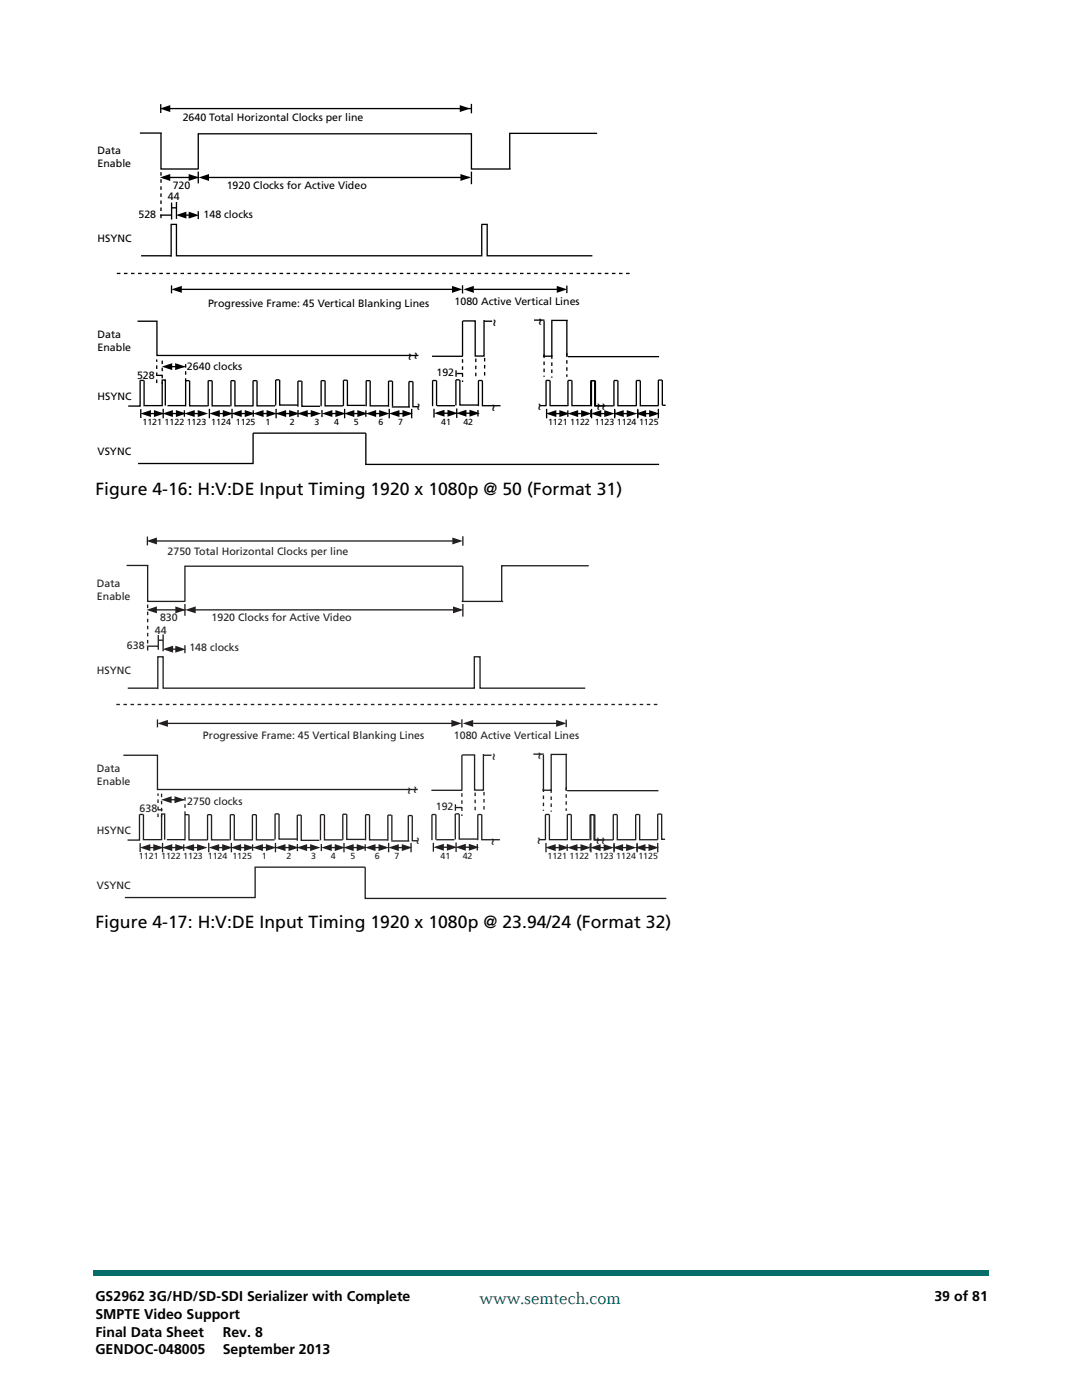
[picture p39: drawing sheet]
<svg xmlns="http://www.w3.org/2000/svg" width="216mm" height="279mm" viewBox="0 0 216 279" stroke-linecap="round" stroke-linejoin="round" font-family="sans-serif">
<defs><g id="words">
<g font-size="3.5">
<text x="19" y="98.8">Figure 4-16: H:V:DE Input Timing 1920 x 1080p @ 50 (Format 31)</text>
<text x="19" y="185.2">Figure 4-17: H:V:DE Input Timing 1920 x 1080p @ 23.94/24 (Format 32)</text>
</g>
<text font-size="3.5" fill="#086d68" x="95.7" y="260.2">www.semtech.com</text>
<g font-size="2.8">
<text x="99.4" y="65.3" transform="rotate(-90 99.4 65.3)">~</text>
<text x="108.5" y="65" transform="rotate(-90 108.5 65)">~</text>
<text x="82.5" y="72" transform="rotate(-90 82.5 72)">~</text>
<text x="83.7" y="71.8" transform="rotate(-90 83.7 71.8)">~</text>
<text x="84.3" y="82.1" transform="rotate(-90 84.3 82.1)">~</text>
<text x="99.2" y="82.3" transform="rotate(-90 99.2 82.3)">~</text>
<text x="108.4" y="81.9" transform="rotate(-90 108.4 81.9)">~</text>
<text x="120.2" y="82" transform="rotate(-90 120.2 82)">~</text>
<text x="121.2" y="81.9" transform="rotate(-90 121.2 81.9)">~</text>
<text x="19" y="259.7">GS2962 3G/HD/SD-SDI Serializer with Complete</text>
<text x="19" y="263.2">SMPTE Video Support</text>
<text x="186.5" y="259.7">39 of 81</text>
<text x="19" y="266.7">Final Data Sheet</text>
<text x="44.4" y="266.7">Rev. 8</text>
<text x="19" y="270.3">GENDOC-048005</text>
<text x="44.5" y="270.3">September 2013</text>
</g>
<g font-size="2.8" fill="#231f20">
<text x="99.3" y="152" transform="rotate(-90 99.3 152)">~</text>
<text x="108.4" y="151.6" transform="rotate(-90 108.4 151.6)">~</text>
<text x="82.4" y="158.6" transform="rotate(-90 82.4 158.6)">~</text>
<text x="83.6" y="158.4" transform="rotate(-90 83.6 158.4)">~</text>
<text x="84.1" y="168.7" transform="rotate(-90 84.1 168.7)">~</text>
<text x="99.1" y="168.9" transform="rotate(-90 99.1 168.9)">~</text>
<text x="108.3" y="168.6" transform="rotate(-90 108.3 168.6)">~</text>
<text x="120.1" y="168.6" transform="rotate(-90 120.1 168.6)">~</text>
<text x="121.1" y="168.6" transform="rotate(-90 121.1 168.6)">~</text>
</g>
<g font-size="2.1">
<text x="36.5" y="24.2">2640 Total Horizontal Clocks per line</text>
<text x="19.5" y="30.8">Data</text>
<text x="19.5" y="33.4">Enable</text>
<text x="33.5" y="39.9">44</text>
<text x="34.5" y="37.7">720</text>
<text x="45.2" y="37.7">1920 Clocks for Active Video</text>
<text x="27.6" y="43.6">528</text>
<text x="40.6" y="43.6">148 clocks</text>
<text x="19.5" y="48.3">HSYNC</text>
<text x="41.5" y="61.3">Progressive Frame: 45 Vertical Blanking Lines</text>
<text x="90.7" y="60.9">1080 Active Vertical Lines</text>
<text x="19.5" y="67.5">Data</text>
<text x="19.5" y="70.1">Enable</text>
<text x="27.3" y="75.5">528</text>
<text x="37.3" y="73.8">2640 clocks</text>
<text x="87.1" y="75.1">192</text>
<text x="19.5" y="79.9">HSYNC</text>
<text x="19.5" y="90.9">VSYNC</text>
</g>
<g font-size="2.1" fill="#231f20">
<text x="33.5" y="110.7">2750 Total Horizontal Clocks per line</text>
<text x="19.3" y="117.1">Data</text>
<text x="19.3" y="119.7">Enable</text>
<text x="31.9" y="124">830</text>
<text x="42.2" y="124">1920 Clocks for Active Video</text>
<text x="25.3" y="129.6">638</text>
<text x="30.9" y="126.4">44</text>
<text x="37.8" y="130">148 clocks</text>
<text x="19.3" y="134.6">HSYNC</text>
<text x="40.5" y="147.4">Progressive Frame: 45 Vertical Blanking Lines</text>
<text x="90.6" y="147.5">1080 Active Vertical Lines</text>
<text x="19.3" y="154.1">Data</text>
<text x="19.3" y="156.7">Enable</text>
<text x="27.9" y="162">638</text>
<text x="37.4" y="160.6">2750 clocks</text>
<text x="87" y="161.7">192</text>
<text x="19.3" y="166.5">HSYNC</text>
<text x="19.3" y="177.5">VSYNC</text>
</g>
<g font-size="1.8">
<text x="28.4" y="84.9">1121 1122 1123 1124 1125</text>
<text x="53" y="84.9">1</text>
<text x="57.9" y="84.9">2</text>
<text x="62.8" y="84.9">3</text>
<text x="66.7" y="84.9">4</text>
<text x="70.6" y="84.9">5</text>
<text x="75.5" y="84.9">6</text>
<text x="79.4" y="84.9">7</text>
<text x="88" y="84.9">41</text>
<text x="92.5" y="84.9">42</text>
<text x="109.4" y="84.9">1121 1122 1123 1124 1125</text>
</g>
<g font-size="1.8" fill="#231f20">
<text x="27.7" y="171.5">1121 1122 1123 1124 1125</text>
<text x="52.3" y="171.5">1</text>
<text x="57.2" y="171.5">2</text>
<text x="62.1" y="171.5">3</text>
<text x="66" y="171.5">4</text>
<text x="69.9" y="171.5">5</text>
<text x="74.8" y="171.5">6</text>
<text x="78.7" y="171.5">7</text>
<text x="87.9" y="171.5">41</text>
<text x="92.3" y="171.5">42</text>
<text x="109.2" y="171.5">1121 1122 1123 1124 1125</text>
</g>
</g></defs>
<g fill="#086d68">
<path d="M18.5 253.5h.5v1h-.5z"/>
<path d="M19 253.5h178.4v1h-178.4z"/>
</g>
<g fill="#fff">
<path d="M6.3 0h203.2v9.5h-203.2z"/>
<path d="M6.8 .5h201.9v8.1h-201.9z"/>
<path d="M19.5 20.7h113.3v72.1h-113.3z"/>
</g>
<g fill="none" stroke="#000" stroke-width=".26">
<path d="M27.9 26.6h4.4M32.1 20.8v1.8M32.1 26.6v7.1h7.5M32.5 35.4h7.2M33 21.7h61M39.6 34.2v2.4M40.5 35.4h53.2M94.1 20.7v1.9M94.1 34.2v2.6M101.9 33.7h-7.8v-7h-54.5v7.1M119.1 26.6h-17.4v7.1M28.2 51h6"/>
<path d="M32 42.9h2.2M34.2 57v1.5M34.2 40.4v3.4M34.3 41.5h.9M35.2 40.3v3.4M35.5 57.7h55.2M36.2 42.9h2.5M39.6 42.1v1.6M92.3 56.9v1.7M94.5 57.7h17.5M96.1 44.8h1.1v6.2h21M96.1 44.8v6.2h-60.9v-6.2h-1v6.4"/>
<path d="M113.1 57v1.5M27.4 64.1h3.9v6.8h52.2M28 75.9v5.1h-2.4M28 75.9h.7M28.8 75.9v5.1h3.6v-5.2h.6v5.2M31.3 74.9h1.1M33.4 73.2h3.5M42.3 76h-.7l-.1 5.1M42.3 76v5h3.7M46.8 76h-.7v5.1M46.9 76v5h3.6M50.5 76v5.1"/>
<path d="M50.5 76h.7M51.3 76v5h3.6M55.8 75.8h-.8v5.1M55.8 75.8v5h3.6M60.2 76.1h-.8v5.1M60.2 76.1v5h3.7M64.1 76v5.1M64.1 76h.7M64.9 76v5h3.6M69.3 75.9h-.8v5.1M69.3 75.9v5h3.6M73.8 76h-.7v5.1"/>
<path d="M73.9 76v5h3.6M78.3 76.1h-.8v5.1M78.3 76.1v5M82.3 76.1h-.7v5.2M82.4 76.1v5.1h1M86.2 71.1h6.2M86.3 75.9v5.2M86.3 75.9h.8M87.1 75.9v5.1M91 73.9v1.3M91.1 74.5h1.3M91.7 75.8h-.7v5.1"/>
<path d="M91.8 75.8v5h3.6M92.3 64v7.1M96.2 75.9h-.7v5.2M96.3 75.9v5.1h3.6M96.6 63.9v7.2h-1.8v-7.1h-2.4M96.6 64.1h1.6M106.6 63.9h2M108.6 64v7.1M109 75.9v5.1M109 75.9h.7M109.8 75.9v5.1h3.6M113.1 63.9v7.3"/>
<path d="M113.3 71.2h18.2M113.3 63.9h-3.2v7.2h-1.7M114.1 75.9h-.8v5.1M114.1 75.9v5.1h3.6M118 76v5.1M118.7 76v5h2M118.8 76h-.9v5.1M118.8 76v5h3.6M123.2 75.9h-.7v5.2M123.3 75.9v5.1h3.6M127 75.9v5.2M127 75.9h.7"/>
<path d="M127.8 75.9v5.1h3.6M131.4 75.9v5.1M131.4 75.9h.7M132.2 75.9v5h.6M27.6 92.5h22.9v-6.1h22.5v6.3M28.1 81.7v1.7M28.8 82.5h3.3M32.6 81.6v1.9M33.4 81h3.6M33.7 82.5h2.3M36.8 81.9v1.3M37.7 82.5h3"/>
<path d="M41.5 81h-3.7v-5h-.7l-.1 5.1M41.8 81.6v1.9M42.5 82.5h3.3M46.3 81.6v1.9M47.5 82.5h2.2M50.5 81.9v1.3M51.5 82.5h2.9M55.1 81.6v1.9M55.1 82.5h3.4M59.5 81.8v1.4M60.1 82.5h2.8M64.2 81.8v1.4"/>
<path d="M65 82.5h3.3M68.8 81.6v1.9M69.9 82.5h2.3M72.9 92.7h58.6M73 81.9v1.3M73.9 82.5h3M77.7 81.6v1.9M78.2 81.2h3.6M78.4 82.5h3.3M82.1 81.6v1.9M86.6 81.6v1.8M87.2 81h3.6"/>
<path d="M87.4 82.5h3.3M91.1 81.5v1.9M92.3 82.5h2.2M95.4 81.8v1.3M107.7 81h1.3M109.1 81.6v1.9M110.2 82.5h2.3M113.3 81.9v1.3M114.2 82.5h3M117.9 81.8v1.4M118 81.6v1.9M118.9 82.5h2.9"/>
<path d="M122.7 81.6v1.9M123.3 82.5h3M127.3 81.6v1.9M127.8 82.5h3M131.4 81.6v1.9"/>
</g>
<g fill="#000">
<path d="M31.9 35.4l2.1-.7v1.4zM31.9 21.7l2.1-.7v1.4zM37.6 34.7l2.1 .7-2.1 .7zM39.6 35.4l2.1-.7v1.4zM91.7 21l2.1 .7-2.1 .7zM91.9 34.7l2.1 .7-2.1 .7zM34.2 57.7l2.1-.6v1.3zM35.1 42.9l2.1-.7v1.4zM37.6 42.2l2.1 .8-2.1 .6zM90.2 57.1l2.1 .6-2.1 .7zM92.5 57.7l2-.6v1.3zM111.1 57.1l2.1 .6-2.1 .7z"/>
<path d="M32.3 73.2l2.1-.7v1.4zM34.9 72.5l2.1 .7-2.1 .7zM28 82.5l2.1-.7v1.4zM30.7 81.8l2.1 .7-2.1 .7zM32.4 82.5l2.1-.7v1.4zM35.1 81.8l2.1 .7-2.1 .7zM36.8 82.5l2.1-.7v1.4zM39.5 81.8l2 .7-2 .7zM41.8 82.5l2.1-.7v1.4zM44.5 81.8l2 .7-2 .7zM46.2 82.5l2-.7v1.4zM48.8 81.8l2.1 .7-2.1 .7z"/>
<path d="M50.5 82.5l2.1-.7v1.4zM53.2 81.8l2.1 .7-2.1 .7zM55 82.5l2.1-.7v1.4zM57.7 81.8l2.1 .7-2.1 .7zM59.3 82.5l2.1-.7v1.4zM62 81.8l2.1 .7-2.1 .7zM64.2 82.5l2.1-.7v1.4zM66.9 81.8l2.1 .7-2.1 .7zM68.6 82.5l2.1-.7v1.4zM71.3 81.8l2.1 .7-2.1 .7zM73 82.5l2.1-.7v1.4zM75.7 81.8l2 .7-2 .7z"/>
<path d="M77.6 82.5l2.1-.7v1.4zM80.3 81.8l2.1 .7-2.1 .7zM86.6 82.5l2.1-.7v1.4zM89.3 81.8l2.1 .7-2.1 .7zM91 82.5l2.1-.7v1.4zM93.7 81.8l2.1 .7-2.1 .7zM108.9 82.5l2.1-.6v1.3zM111.6 81.9l2.1 .6-2.1 .7zM113.3 82.5l2.1-.6v1.3zM116 81.9l2 .6-2 .7zM117.9 82.5l2.1-.6v1.3zM120.6 81.9l2.1 .6-2.1 .7z"/>
<path d="M122.4 82.5l2.1-.6v1.3zM125.1 81.9l2 .6-2 .7zM126.9 82.5l2-.6v1.3zM129.5 81.9l2.1 .6-2.1 .7z"/>
</g>
<path d="M32.1 34.4v9.6M23.3 54.6h102.4M31.3 76.5v-4.8M32.4 72v4.6M37 72.7v3.5M92.3 71.7v4.5M94.9 71.6v3.9M96.7 71.4v4M108.6 70.7v4.5M110.1 70.9v4.5M113.1 70.5v4.7" fill="none" stroke="#000" stroke-width=".26" stroke-dasharray=".7 .7" stroke-linecap="butt"/>
<path d="M19.3 107h113.7v72.4h-113.7z" fill="#fff"/>
<path d="M25.3 112.9h4.3M29.4 107.1v1.7M29.5 112.9v7.1h7.4M30.4 108h60.9M92.4 107v1.9M117.5 112.9h-17.4v7.1M92.1 120h8.3M92.4 120l-.1-7h-55.4v7.1" fill="none" stroke="#231f20" stroke-width=".26"/>
<g fill="#231f20">
<path d="M29.2 108l2.1-.7v1.4z"/>
<path d="M90.3 107.3l2 .7-2 .7z"/>
</g>
<path d="M29.5 120.7v9.6" fill="none" stroke="#231f20" stroke-width=".26" stroke-dasharray=".7 .7" stroke-linecap="butt"/>
<path d="M25.5 137.3h6M29.8 121.7h7.2M31.6 126.7v3M32.5 126.6v3.4M36.9 120.5v2.4M36.9 128.8v1.6M37.8 121.7h53.3M92.4 120.5v2.6M116.8 137.3h-21v-6.2h-1.2v6.2h-62.1v-6.2h-1v6.4" fill="none" stroke="#231f20" stroke-width=".26"/>
<g fill="#231f20">
<path d="M37 121.7l2-.7v1.4z"/>
<path d="M29.2 121.7l2.1-.7v1.4z"/>
<path d="M32.5 129.6l2-.7v1.3z"/>
</g>
<path d="M29.3 129h2.3M33.6 129.6h2.5" fill="none" stroke="#231f20" stroke-width=".26"/>
<g fill="#231f20">
<path d="M90.4 121l2.1 .7-2.1 .7z"/>
<path d="M35 128.9l2.1 .7-2.1 .6z"/>
</g>
<path d="M31.6 127.8h.9" fill="none" stroke="#231f20" stroke-width=".26"/>
<path d="M35 121l2.1 .7-2.1 .7z" fill="#231f20"/>
<path d="M23.2 140.6h108.3M32.2 158.4v4.7M36.9 159.1v3.5M92.2 158.3v4.6M94.8 158.2v3.9M96.6 158v4.1M108.4 157.4v4.4M110 157.5v4.5M113 157.1v4.7M31.5 163.1v-4.7" fill="none" stroke="#231f20" stroke-width=".26" stroke-dasharray=".7 .7" stroke-linecap="butt"/>
<g fill="none" stroke="#231f20" stroke-width=".26">
<path d="M24.6 150.7h6.8v6.9h52M31.4 143.6v1.6M32.7 144.4h57.8M33.3 159.6h3.4M86.1 157.7h6.1M92.2 143.6v1.6M92.2 150.7v7M94.4 144.4h17.5M96.5 150.5v7.2h-1.8v-7h-2.5M96.5 150.7h1.6M106.4 150.5h2.1M108.4 150.7v7"/>
<path d="M113 143.6v1.5M113 150.6v7.2M113.2 157.8h18.2M113.2 150.6h-3.2v7.1h-1.8M28.6 162.5h-.8v5.2h-2.4M28.6 162.5v5.1h3.6v-5.1h.7v5.1M33.3 167.6h3.6M37.7 162.6h-.8v5.1M37.7 162.6v5h3.6M41.4 162.6v5.1M41.4 162.6h.8M42.2 162.6v5h3.6"/>
<path d="M46 162.6v5.1M46 162.6h.7M46.7 162.6v5h3.7M51.1 162.6h-.7v5.1M51.2 162.6v5h3.6M54.9 162.4v5.1M54.9 162.4h.7M55.7 162.4v5.1h3.6M60.1 162.7h-.8v5.1M60.1 162.7v5h3.6M64.7 162.6h-.7l-.1 5.1M64.7 162.6v5h3.7"/>
<path d="M68.4 162.5v5.1M68.4 162.5h.7M69.2 162.5v5h3.6M72.9 162.6v5.1M73 162.6h.7M73.7 162.6v5h3.7M78.1 162.7h-.7v5.1M78.2 162.7v5M91 161.2h1.2"/>
</g>
<g fill="#231f20">
<path d="M34.8 158.9l2.1 .7-2.1 .7z"/>
<path d="M90.1 143.7l2 .7-2 .7z"/>
<path d="M111 143.7l2 .7-2 .7z"/>
</g>
<path d="M28 168.3v1.7M28.7 169.2h3.3M32.4 168.2v1.9M33.6 169.2h2.2M36.7 168.5v1.3M37.6 169.2h2.9" fill="none" stroke="#231f20" stroke-width=".26"/>
<g fill="#231f20">
<path d="M27.9 169.2l2.1-.7v1.3z"/>
<path d="M30.6 168.5l2.1 .7-2.1 .6z"/>
<path d="M36.6 169.2l2.1-.7v1.3z"/>
<path d="M39.3 168.5l2.1 .7-2.1 .6z"/>
<path d="M32.3 169.2l2.1-.7v1.3z"/>
<path d="M35 168.5l2 .7-2 .6z"/>
</g>
<path d="M42.4 169.2h3.3M46.2 168.2v1.9M47.3 169.2h2.3M50.4 168.5v1.3M51.3 169.2h3M55 169.2h3.4M59.3 168.4v1.5M59.9 169.2h2.9" fill="none" stroke="#231f20" stroke-width=".26"/>
<g fill="#231f20">
<path d="M41.7 169.2l2-.7v1.3z"/>
<path d="M44.3 168.5l2.1 .7-2.1 .6z"/>
<path d="M50.4 169.2l2.1-.7v1.3z"/>
<path d="M53.1 168.5l2 .7-2 .6z"/>
<path d="M54.9 169.2l2.1-.7v1.3z"/>
<path d="M57.6 168.5l2 .7-2 .6z"/>
<path d="M46 169.2l2.1-.7v1.3z"/>
<path d="M48.7 168.5l2.1 .7-2.1 .6z"/>
<path d="M59.2 169.2l2.1-.7v1.3z"/>
<path d="M61.9 168.5l2.1 .7-2.1 .6z"/>
</g>
<path d="M64.1 168.4v1.5M64.9 169.2h3.3M68.6 168.2v1.9M69.8 169.2h2.2M72.9 168.5v1.3M73.8 169.2h3" fill="none" stroke="#231f20" stroke-width=".26"/>
<g fill="#231f20">
<path d="M64.1 169.2l2.1-.7v1.3z"/>
<path d="M66.8 168.5l2.1 .7-2.1 .6z"/>
<path d="M72.9 169.2l2-.7v1.3z"/>
<path d="M75.5 168.5l2.1 .7-2.1 .6z"/>
<path d="M68.5 169.2l2.1-.7v1.3z"/>
<path d="M71.2 168.5l2.1 .7-2.1 .6z"/>
</g>
<path d="M108.9 168.2v1.9M110.1 169.2h2.3M113.2 168.5v1.3M114.1 169.2h3M117.8 168.5v1.4" fill="none" stroke="#231f20" stroke-width=".26"/>
<g fill="#231f20">
<path d="M113.2 169.2l2-.7v1.4z"/>
<path d="M115.8 168.5l2.1 .7-2.1 .7z"/>
<path d="M108.8 169.2l2.1-.7v1.4z"/>
<path d="M111.5 168.5l2.1 .7-2.1 .7z"/>
<path d="M31.4 144.4l2.1-.7v1.4z"/>
<path d="M32.2 159.6l2-.7v1.4z"/>
</g>
<path d="M50.9 173.1v6h-26M72.9 173.1v6.2h60.1M107.6 167.6h1.2M109.6 162.5h-.8v5.2M109.6 162.5v5.1h3.6M113.2 162.5v5.2M113.2 162.5h.7M114 162.5v5.1h3.6M117.7 162.6v5.1M117.8 162.6h.7M118.5 162.6v5h2.1" fill="none" stroke="#231f20" stroke-width=".26"/>
<path d="M92.3 144.4l2.1-.7v1.4z" fill="#231f20"/>
<path d="M31.5 161.6h.9M50.8 173.1h22.1M78.1 167.8h3.6M78.3 169.2h3.2M81.5 162.8v5.1M81.5 162.8h.7M82 168.2v1.9M82.3 162.8v5h1" fill="none" stroke="#231f20" stroke-width=".26"/>
<g fill="#231f20">
<path d="M77.5 169.2l2.1-.7v1.3z"/>
<path d="M80.2 168.5l2.1 .7-2.1 .6z"/>
</g>
<g fill="none" stroke="#231f20" stroke-width=".26">
<path d="M86.5 168.2v1.8M86.9 162.6h-.7v5.1M87 162.6v5M87.1 167.6h3.6M87.2 169.1h3.3M91 168.1v1.9M91.6 162.4h-.8v5.1M91.6 162.4v5.1h3.7M92.2 169.1h2.2M95.2 168.4v1.3M95.3 162.6v5.1M95.4 162.6h.7"/>
<path d="M96.1 162.6v5h3.7"/>
</g>
<g fill="#231f20">
<path d="M86.5 169.1l2.1-.7v1.4z"/>
<path d="M89.2 168.4l2 .7-2 .7z"/>
<path d="M90.9 169.1l2-.7v1.4z"/>
<path d="M93.5 168.4l2.1 .7-2.1 .7z"/>
</g>
<path d="M41.7 168.2v1.9M90.9 160.5v1.3M117.9 162.6v5.1M117.9 162.6h.7M118.7 162.6v5h3.6M118.7 169.2h3M122.5 168.5v1.3M127.1 168.5v1.4" fill="none" stroke="#231f20" stroke-width=".26"/>
<g fill="#231f20">
<path d="M117.8 169.2l2-.7v1.4z"/>
<path d="M120.4 168.5l2.1 .7-2.1 .7z"/>
</g>
<path d="M122.4 162.6v5.1M122.4 162.6h.7M123.2 162.6v5h3.6M123.2 169.2h3" fill="none" stroke="#231f20" stroke-width=".26"/>
<g fill="#231f20">
<path d="M122.3 169.2l2-.7v1.4z"/>
<path d="M124.9 168.5l2.1 .7-2.1 .7z"/>
</g>
<path d="M127.6 162.6h-.8v5.1M127.6 162.6v5h3.7M127.7 169.2h2.9" fill="none" stroke="#231f20" stroke-width=".26"/>
<g fill="#231f20">
<path d="M126.7 169.2l2.1-.7v1.4z"/>
<path d="M129.4 168.5l2.1 .7-2.1 .7z"/>
</g>
<path d="M55 168.2v1.9M77.5 168.2v1.9M117.9 168.2v1.9M122.5 168.2v1.9M127.1 168.2v1.9M131.2 168.2v1.9M132 162.5h-.8v5.1M132 162.5v5h.7" fill="none" stroke="#231f20" stroke-width=".26"/>
<use href="#words"/>
</svg>
